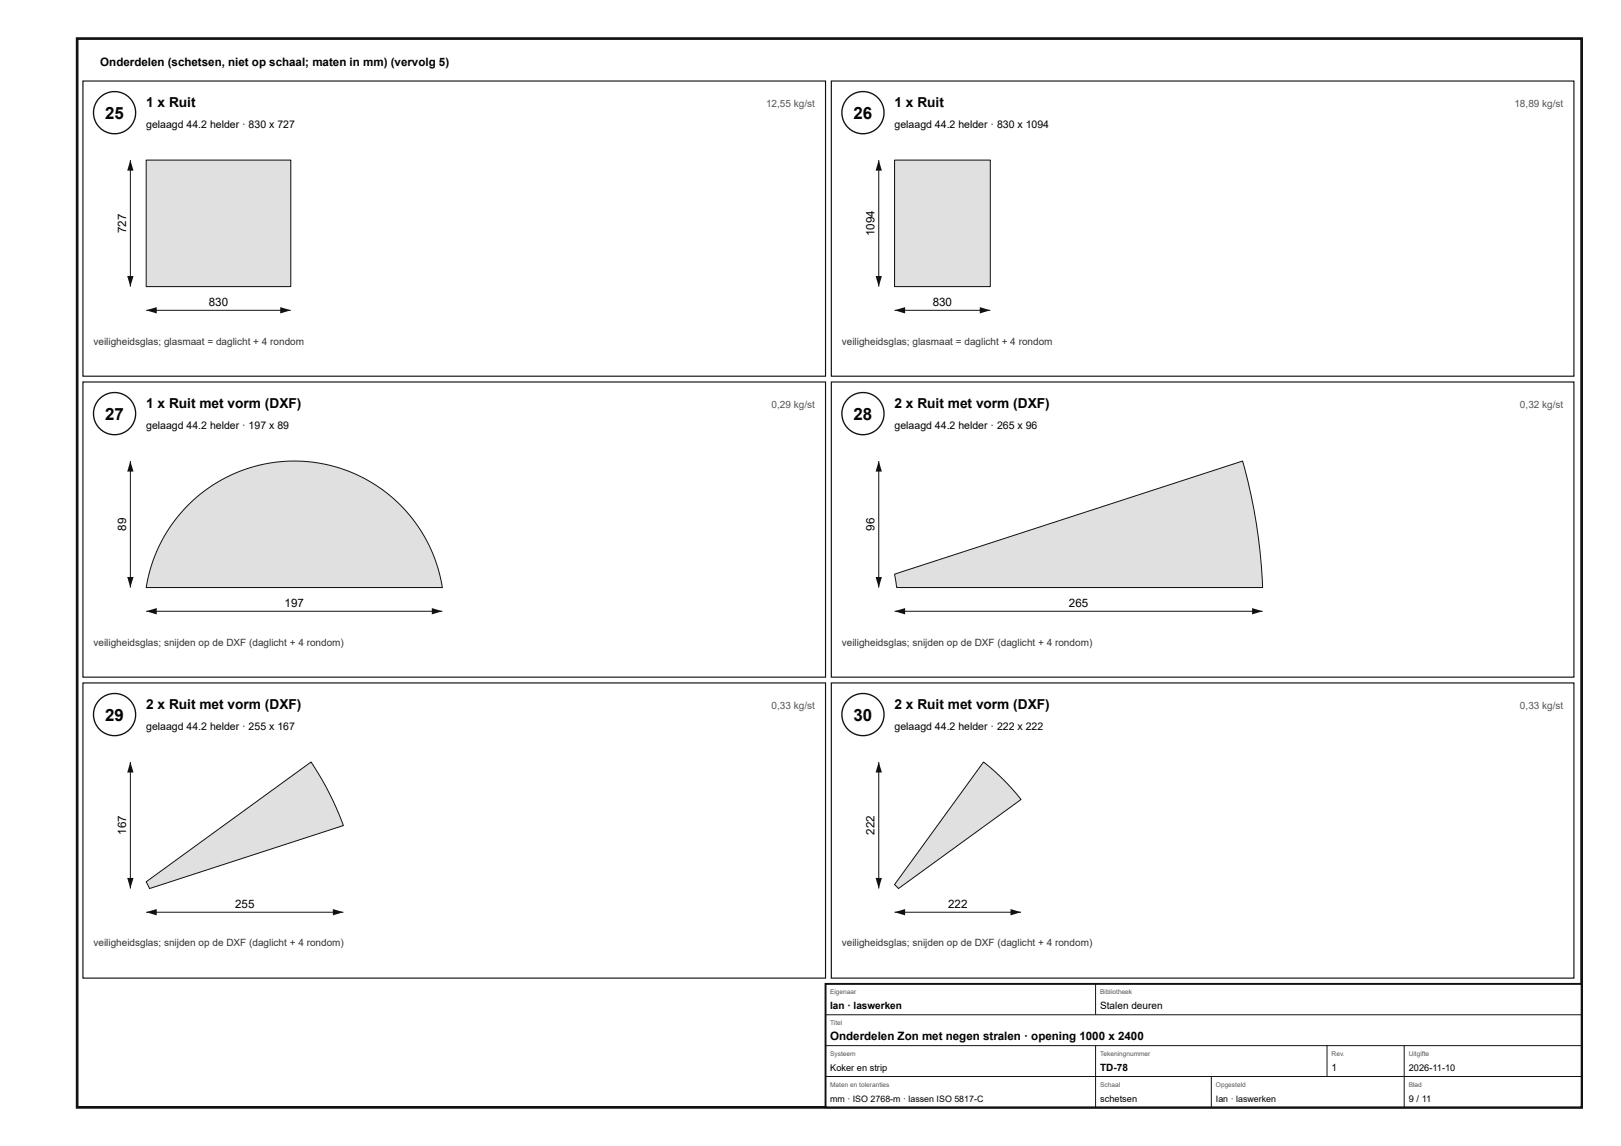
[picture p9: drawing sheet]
<svg xmlns="http://www.w3.org/2000/svg" width="420mm" height="297mm" viewBox="0 0 420 297" stroke-linecap="round" stroke-linejoin="round" font-family="sans-serif">
<defs><g id="words">
<g font-size="4.4">
<text x="27.3" y="30.8">25</text>
<text x="221.3" y="30.8">26</text>
<text x="27.3" y="108.8">27</text>
<text x="221.3" y="108.8">28</text>
<text x="27.3" y="186.8">29</text>
<text x="221.3" y="186.8">30</text>
</g>
<g font-size="3.6">
<text x="37.9" y="27.8">1 x Ruit</text>
<text x="231.9" y="27.8">1 x Ruit</text>
<text x="37.9" y="105.8">1 x Ruit met vorm (DXF)</text>
<text x="231.9" y="105.8">2 x Ruit met vorm (DXF)</text>
<text x="37.9" y="183.8">2 x Ruit met vorm (DXF)</text>
<text x="231.9" y="183.8">2 x Ruit met vorm (DXF)</text>
</g>
<g font-size="3">
<text x="26" y="17">Onderdelen (schetsen, niet op schaal; maten in mm) (vervolg 5)</text>
<text x="32.7" y="60.4" transform="rotate(-90 32.7 60.4)">727</text>
<text x="226.7" y="61.2" transform="rotate(-90 226.7 61.2)">1094</text>
<text x="54.1" y="79.3">830</text>
<text x="241.8" y="79.3">830</text>
<text x="32.7" y="137.6" transform="rotate(-90 32.7 137.6)">89</text>
<text x="226.7" y="137.6" transform="rotate(-90 226.7 137.6)">96</text>
<text x="73.8" y="157.3">197</text>
<text x="277.1" y="157.3">265</text>
<text x="32.7" y="216.4" transform="rotate(-90 32.7 216.4)">167</text>
<text x="226.7" y="216.4" transform="rotate(-90 226.7 216.4)">222</text>
<text x="60.9" y="235.3">255</text>
<text x="245.8" y="235.3">222</text>
<text x="215.2" y="269.6">Onderdelen Zon met negen stralen · opening 1000 x 2400</text>
</g>
<g font-size="2.7">
<text x="37.9" y="33.3">gelaagd 44.2 helder · 830 x 727</text>
<text x="231.9" y="33.3">gelaagd 44.2 helder · 830 x 1094</text>
<text x="37.9" y="111.3">gelaagd 44.2 helder · 197 x 89</text>
<text x="231.9" y="111.3">gelaagd 44.2 helder · 265 x 96</text>
<text x="37.9" y="189.3">gelaagd 44.2 helder · 255 x 167</text>
<text x="231.9" y="189.3">gelaagd 44.2 helder · 222 x 222</text>
</g>
<g font-size="2.6" fill="#555">
<text x="198.6" y="27.8">12,55 kg/st</text>
<text x="392.6" y="27.8">18,89 kg/st</text>
<text x="200" y="105.8">0,29 kg/st</text>
<text x="394" y="105.8">0,32 kg/st</text>
<text x="200" y="183.8">0,33 kg/st</text>
<text x="394" y="183.8">0,33 kg/st</text>
</g>
<g font-size="2.6" fill="#333">
<text x="24.2" y="89.3">veiligheidsglas; glasmaat = daglicht + 4 rondom</text>
<text x="218.2" y="89.3">veiligheidsglas; glasmaat = daglicht + 4 rondom</text>
<text x="24.2" y="167.3">veiligheidsglas; snijden op de DXF (daglicht + 4 rondom)</text>
<text x="218.2" y="167.3">veiligheidsglas; snijden op de DXF (daglicht + 4 rondom)</text>
<text x="24.2" y="245.3">veiligheidsglas; snijden op de DXF (daglicht + 4 rondom)</text>
<text x="218.2" y="245.3">veiligheidsglas; snijden op de DXF (daglicht + 4 rondom)</text>
</g>
<g font-size="2.6">
<text x="215.2" y="261.6">Ian · laswerken</text>
<text x="285.2" y="261.6">Stalen deuren</text>
<text x="285.2" y="277.6">TD-78</text>
<text x="345.2" y="277.6">1</text>
</g>
<g font-size="2.4">
<text x="215.2" y="277.6">Koker en strip</text>
<text x="365.2" y="277.6">2026-11-10</text>
<text x="285.2" y="285.6">schetsen</text>
<text x="365.2" y="285.6">9 / 11</text>
</g>
<g font-size="2.3">
<text x="215.2" y="285.6">mm · ISO 2768-m · lassen ISO 5817-C</text>
<text x="315.2" y="285.6">Ian · laswerken</text>
</g>
<g font-size="1.7" fill="#555">
<text x="215.2" y="257.6">Eigenaar</text>
<text x="285.2" y="257.6">Bibliotheek</text>
<text x="215.2" y="265.6">Titel</text>
<text x="215.2" y="273.6">Systeem</text>
<text x="285.2" y="273.6">Tekeningnummer</text>
<text x="345.2" y="273.6">Rev.</text>
<text x="365.2" y="273.6">Uitgifte</text>
<text x="215.2" y="281.6">Maten en toleranties</text>
<text x="285.2" y="281.6">Schaal</text>
<text x="315.2" y="281.6">Opgesteld</text>
<text x="365.2" y="281.6">Blad</text>
</g>
</g></defs>
<path d="M20 10h390v277h-390z" fill="none" stroke="#111" stroke-width=".7" stroke-linecap="butt"/>
<path d="M21.5 21h192.5v76.5h-192.5z" fill="none" stroke="#111" stroke-width=".3"/>
<circle cx="29.7" cy="29.2" r="5.5" fill="#fff"/>
<circle cx="29.7" cy="29.2" r="5.5" fill="none" stroke="#111" stroke-width=".35"/>
<path d="M37.9 41.5h37.5v32.8h-37.5z" fill="#d6e4e9"/>
<path d="M37.9 41.5h37.5v32.8h-37.5zM37.9 80.4h37.5" fill="none" stroke="#111" stroke-width=".26"/>
<g fill="#111">
<path d="M37.9 80.4l2.7-.8v1.6z"/>
<path d="M72.6 79.6l2.8 .8-2.8 .8z"/>
</g>
<path d="M33.8 41.5v32.8" fill="none" stroke="#111" stroke-width=".26"/>
<g fill="#111">
<path d="M33.8 41.5l.8 2.7h-1.6z"/>
<path d="M33 71.5h1.6l-.8 2.8z"/>
</g>
<path d="M215.5 21h192.5v76.5h-192.5z" fill="none" stroke="#111" stroke-width=".3"/>
<circle cx="223.7" cy="29.2" r="5.5" fill="#fff"/>
<circle cx="223.7" cy="29.2" r="5.5" fill="none" stroke="#111" stroke-width=".35"/>
<path d="M231.9 41.5h24.8v32.8h-24.8z" fill="#d6e4e9"/>
<path d="M231.9 41.5h24.8v32.8h-24.8zM231.9 80.4h24.8" fill="none" stroke="#111" stroke-width=".26"/>
<g fill="#111">
<path d="M231.9 80.4l2.7-.8v1.6z"/>
<path d="M254 79.6l2.7 .8-2.7 .8z"/>
</g>
<path d="M227.8 41.5v32.8" fill="none" stroke="#111" stroke-width=".26"/>
<g fill="#111">
<path d="M227.8 41.5l.8 2.7h-1.6z"/>
<path d="M227 71.5h1.6l-.8 2.8z"/>
</g>
<path d="M21.5 99h192.5v76.5h-192.5z" fill="none" stroke="#111" stroke-width=".3"/>
<circle cx="29.7" cy="107.2" r="5.5" fill="#fff"/>
<circle cx="29.7" cy="107.2" r="5.5" fill="none" stroke="#111" stroke-width=".35"/>
<path d="M48.8 130.9a38.9 38.9 0 0 1 65.9 21.4h-76.8a38.9 38.9 0 0 1 10.9-21.4z" fill="#d6e4e9"/>
<path d="M48.8 130.9a38.9 38.9 0 0 1 65.9 21.4h-76.8a38.9 38.9 0 0 1 10.9-21.4zM37.9 158.4h76.8" fill="none" stroke="#111" stroke-width=".26"/>
<g fill="#111">
<path d="M37.9 158.4l2.7-.8v1.6z"/>
<path d="M111.9 157.6l2.8 .8-2.8 .8z"/>
</g>
<path d="M33.8 119.5v32.8" fill="none" stroke="#111" stroke-width=".26"/>
<g fill="#111">
<path d="M33.8 119.5l.8 2.7h-1.6z"/>
<path d="M33 149.5h1.6l-.8 2.8z"/>
</g>
<path d="M215.5 99h192.5v76.5h-192.5z" fill="none" stroke="#111" stroke-width=".3"/>
<circle cx="223.7" cy="107.2" r="5.5" fill="#fff"/>
<circle cx="223.7" cy="107.2" r="5.5" fill="none" stroke="#111" stroke-width=".35"/>
<path d="M231.9 148.8l90.2-29.3a140 140 0 0 1 5.2 32.8h-94.9z" fill="#d6e4e9"/>
<path d="M231.9 148.8l90.2-29.3a140 140 0 0 1 5.2 32.8h-94.9zM231.9 158.4h95.4" fill="none" stroke="#111" stroke-width=".26"/>
<g fill="#111">
<path d="M231.9 158.4l2.7-.8v1.6z"/>
<path d="M324.6 157.6l2.7 .8-2.7 .8z"/>
</g>
<path d="M227.8 119.5v32.8" fill="none" stroke="#111" stroke-width=".26"/>
<g fill="#111">
<path d="M227.8 119.5l.8 2.7h-1.6z"/>
<path d="M227 149.5h1.6l-.8 2.8z"/>
</g>
<path d="M21.5 177h192.5v76.5h-192.5z" fill="none" stroke="#111" stroke-width=".3"/>
<circle cx="29.7" cy="185.2" r="5.5" fill="#fff"/>
<circle cx="29.7" cy="185.2" r="5.5" fill="none" stroke="#111" stroke-width=".35"/>
<path d="M37.9 228.5l42.7-31a78.9 78.9 0 0 1 8.4 16.5l-50.2 16.3z" fill="#d6e4e9"/>
<path d="M37.9 228.5l42.7-31a78.9 78.9 0 0 1 8.4 16.5l-50.2 16.3zM37.9 236.4h51.1" fill="none" stroke="#111" stroke-width=".26"/>
<g fill="#111">
<path d="M37.9 236.4l2.7-.8v1.6z"/>
<path d="M86.3 235.6l2.7 .8-2.7 .8z"/>
</g>
<path d="M33.8 197.5v32.8" fill="none" stroke="#111" stroke-width=".26"/>
<g fill="#111">
<path d="M33.8 197.5l.8 2.7h-1.6z"/>
<path d="M33 227.5h1.6l-.8 2.8z"/>
</g>
<path d="M215.5 177h192.5v76.5h-192.5z" fill="none" stroke="#111" stroke-width=".3"/>
<circle cx="223.7" cy="185.2" r="5.5" fill="#fff"/>
<circle cx="223.7" cy="185.2" r="5.5" fill="none" stroke="#111" stroke-width=".35"/>
<path d="M255 197.5a57.8 57.8 0 0 1 9.7 9.7l-31.8 23.1-1-1z" fill="#d6e4e9"/>
<path d="M255 197.5a57.8 57.8 0 0 1 9.7 9.7l-31.8 23.1-1-1zM231.9 236.4h32.8" fill="none" stroke="#111" stroke-width=".26"/>
<g fill="#111">
<path d="M231.9 236.4l2.7-.8v1.6z"/>
<path d="M261.9 235.6l2.8 .8-2.8 .8z"/>
</g>
<path d="M227.8 197.5v32.8" fill="none" stroke="#111" stroke-width=".26"/>
<g fill="#111">
<path d="M227.8 197.5l.8 2.7h-1.6z"/>
<path d="M227 227.5h1.6l-.8 2.8z"/>
</g>
<path d="M214 255h196v32h-196z" fill="#fff"/>
<path d="M214 255h196v32h-196z" fill="none" stroke="#111" stroke-width=".5"/>
<path d="M284 255v8M214 263h196M214 271h196M214 279h196M284 271v16M314 279v8M344 271v8M364 271v16" fill="none" stroke="#111" stroke-width=".26"/>
<use href="#words"/>
</svg>
